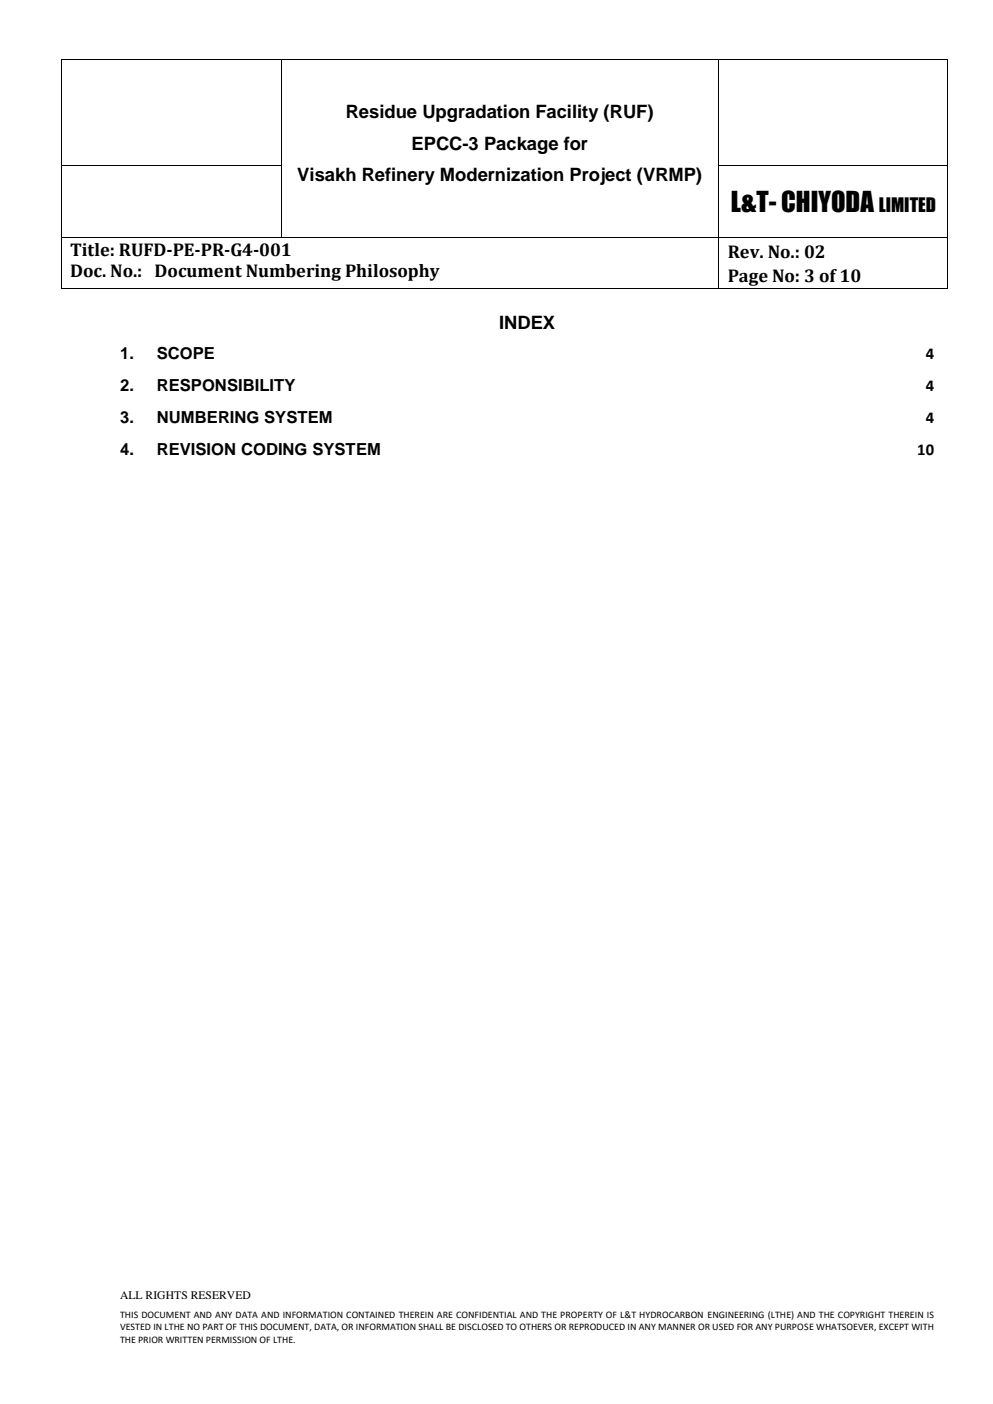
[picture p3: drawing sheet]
<svg xmlns="http://www.w3.org/2000/svg" width="210mm" height="297mm" viewBox="0 0 210 297" stroke-linecap="round" stroke-linejoin="round" font-family="sans-serif">
<defs><g id="words">
<text font-size="5.6" x="154.6" y="44.9">L&amp;T- CHIYODA</text>
<g font-size="3.9">
<text x="73.1" y="24.9">Residue Upgradation Facility (RUF)</text>
<text x="87.1" y="31.6">EPCC-3 Package for</text>
<text x="62.9" y="38.3">Visakh Refinery Modernization Project (VRMP)</text>
<text x="185.8" y="44.9">LIMITED</text>
<text x="14.8" y="54.1">Title: RUFD-PE-PR-G4-001</text>
<text x="14.8" y="58.6">Doc. No.: Document Numbering Philosophy</text>
<text x="153.9" y="54.6">Rev. No.: 02</text>
<text x="153.9" y="59.6">Page No: 3 of10</text>
<text x="105.6" y="69.5">INDEX</text>
</g>
<g font-size="3.5">
<text x="25.4" y="75.9">1.</text>
<text x="33.2" y="75.9">SCOPE</text>
<text x="195.8" y="75.9">4</text>
<text x="25.4" y="82.6">2.</text>
<text x="33.2" y="82.6">RESPONSIBILITY</text>
<text x="195.8" y="82.6">4</text>
<text x="25.4" y="89.4">3.</text>
<text x="33.2" y="89.4">NUMBERING SYSTEM</text>
<text x="195.8" y="89.4">4</text>
<text x="25.4" y="96.2">4.</text>
<text x="33.2" y="96.2">REVISION CODING SYSTEM</text>
<text x="194" y="96.2">10</text>
</g>
<text font-size="2.5" x="25.4" y="274.7">ALL RIGHTS RESERVED</text>
<g font-size="2.1">
<text x="25.4" y="278.8">THIS DOCUMENT AND ANY DATA AND INFORMATION CONTAINED THEREIN ARE CONFIDENTIAL AND THE PROPERTY OF L&amp;T HYDROCARBON ENGINEERING (LTHE) AND THE COPYRIGHT THEREIN IS</text>
<text x="25.4" y="281.4">VESTED IN LTHE NO PART OF THIS DOCUMENT, DATA, OR INFORMATION SHALL BE DISCLOSED TO OTHERS OR REPRODUCED IN ANY MANNER OR USED FOR ANY PURPOSE WHATSOEVER, EXCEPT WITH</text>
<text x="25.4" y="284">THE PRIOR WRITTEN PERMISSION OF LTHE.</text>
</g>
</g></defs>
<g fill="#000">
<path d="M12.8 12.5h.2v.2h-.2z" fill-rule="evenodd"/>
<path d="M12.8 12.5h.2v.2h-.2z" fill-rule="evenodd"/>
<path d="M59.4 12.5h.1v.2h-.1z" fill-rule="evenodd"/>
<path d="M151.9 12.5h.2v.2h-.2z" fill-rule="evenodd"/>
<path d="M200.4 12.5h.2v.2h-.2z" fill-rule="evenodd"/>
<path d="M200.4 12.5h.2v.2h-.2z" fill-rule="evenodd"/>
<path d="M12.8 35h.2v.2h-.2z" fill-rule="evenodd"/>
<path d="M59.4 35h.1v.2h-.1z" fill-rule="evenodd"/>
<path d="M151.9 35h.2v.2h-.2z" fill-rule="evenodd"/>
<path d="M200.4 35h.2v.2h-.2z" fill-rule="evenodd"/>
<path d="M12.8 50.2h.2v.1h-.2z" fill-rule="evenodd"/>
<path d="M59.4 50.2h.1v.1h-.1z" fill-rule="evenodd"/>
<path d="M151.9 50.2h.2v.1h-.2z" fill-rule="evenodd"/>
<path d="M200.4 50.2h.2v.1h-.2z" fill-rule="evenodd"/>
<path d="M12.8 61.1h.2v.1h-.2z" fill-rule="evenodd"/>
<path d="M12.8 61.1h.2v.1h-.2z" fill-rule="evenodd"/>
<path d="M151.9 61.1h.2v.1h-.2z" fill-rule="evenodd"/>
<path d="M200.4 61.1h.2v.1h-.2z" fill-rule="evenodd"/>
<path d="M200.4 61.1h.2v.1h-.2z" fill-rule="evenodd"/>
</g>
<g fill="none" stroke="#000" stroke-width=".21">
<path d="M12.9 12.7v22.3M13 12.6h46.4M59.4 12.7v22.3M59.5 12.6h92.4M152 12.7v22.3M152.1 12.6h48.3M200.5 12.7v22.3M12.9 35.2v15M13 35.1h46.4M59.4 35.2v15M152 35.2v15M152.1 35.1h48.3"/>
<path d="M200.5 35.2v15M12.9 50.3v10.8M13 50.3h46.4M59.5 50.3h92.4M152 50.3v10.8M152.1 50.3h48.3M200.5 50.3v10.8M13 61.1h138.9M152.1 61.1h48.3"/>
</g>
<use href="#words"/>
</svg>
